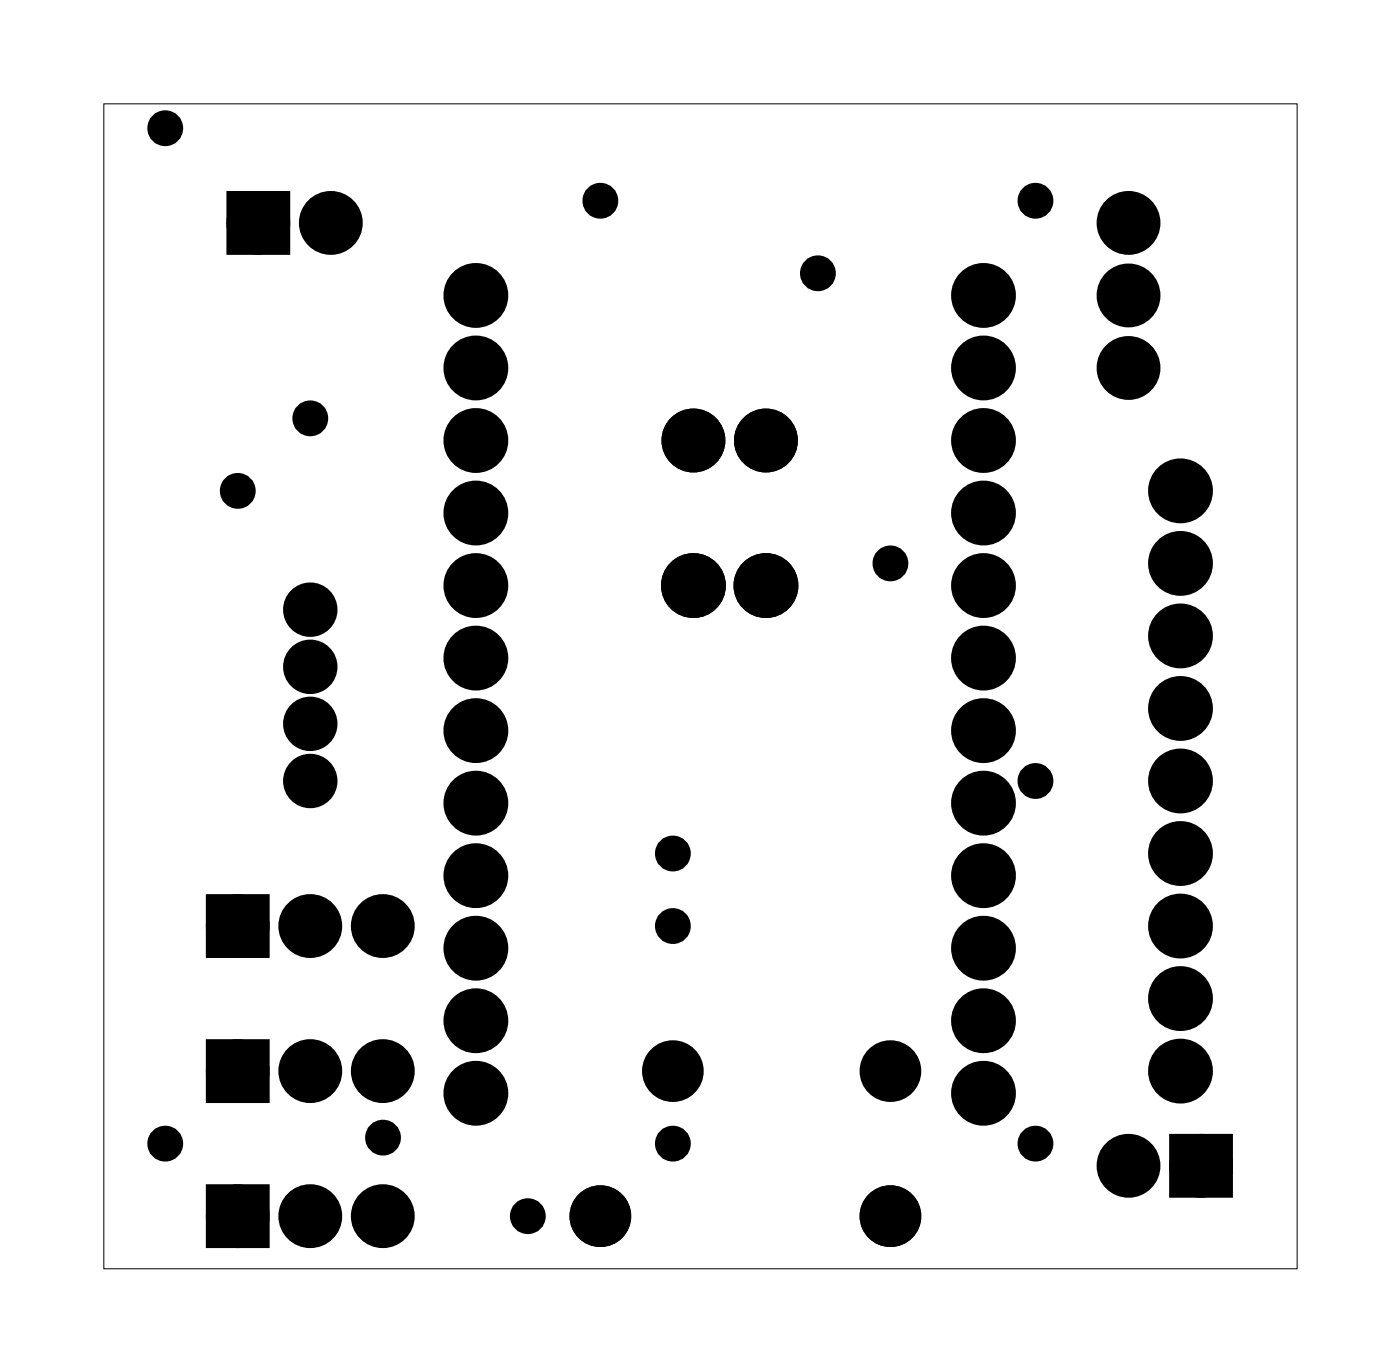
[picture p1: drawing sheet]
<svg xmlns="http://www.w3.org/2000/svg" width="49mm" height="48mm" viewBox="0 0 49 48" stroke-linecap="round" stroke-linejoin="round" font-family="sans-serif">
<path d="M3.6 3.6h41.8v40.8h-41.8z" fill="none" stroke="#000" stroke-width=".04"/>
<g fill="#000">
<circle cx="5.8" cy="4.5" r=".35"/>
<circle cx="8.3" cy="17.2" r=".35"/>
<circle cx="9" cy="7.8" r=".74"/>
<circle cx="10.9" cy="14.7" r=".35"/>
<circle cx="11.6" cy="7.8" r=".74"/>
<circle cx="16.7" cy="10.3" r=".75"/>
<circle cx="16.7" cy="12.9" r=".75"/>
<circle cx="16.7" cy="15.4" r=".75"/>
<circle cx="16.7" cy="18" r=".75"/>
<circle cx="21" cy="7" r=".35"/>
<circle cx="24.3" cy="15.4" r=".74"/>
<circle cx="26.8" cy="15.4" r=".74"/>
<circle cx="28.6" cy="9.6" r=".35"/>
<circle cx="31.2" cy="19.7" r=".35"/>
<circle cx="34.4" cy="10.3" r=".75"/>
<circle cx="34.4" cy="12.9" r=".75"/>
<circle cx="34.4" cy="15.4" r=".75"/>
<circle cx="34.4" cy="18" r=".75"/>
<circle cx="36.3" cy="7" r=".35"/>
<circle cx="39.5" cy="7.8" r=".74"/>
<circle cx="39.5" cy="12.9" r=".74"/>
<circle cx="39.5" cy="10.3" r=".74"/>
<circle cx="41.3" cy="19.7" r=".75"/>
<circle cx="41.3" cy="17.2" r=".75"/>
<circle cx="8.3" cy="37.5" r=".74"/>
<circle cx="8.3" cy="32.4" r=".74"/>
<circle cx="10.9" cy="23.4" r=".57"/>
<circle cx="10.9" cy="25.3" r=".57"/>
<circle cx="10.9" cy="21.4" r=".57"/>
<circle cx="10.9" cy="27.4" r=".57"/>
<circle cx="10.9" cy="37.5" r=".74"/>
<circle cx="10.9" cy="32.4" r=".74"/>
<circle cx="13.4" cy="37.5" r=".74"/>
<circle cx="13.4" cy="32.4" r=".74"/>
<circle cx="13.4" cy="39.8" r=".35"/>
<circle cx="16.7" cy="35.7" r=".75"/>
<circle cx="16.7" cy="33.2" r=".75"/>
<circle cx="16.7" cy="30.7" r=".75"/>
<circle cx="16.7" cy="23" r=".75"/>
<circle cx="16.7" cy="25.6" r=".75"/>
<circle cx="16.7" cy="28.1" r=".75"/>
<circle cx="16.7" cy="20.5" r=".75"/>
<circle cx="16.7" cy="38.3" r=".75"/>
<circle cx="23.6" cy="37.5" r=".7"/>
<circle cx="23.6" cy="29.9" r=".35"/>
<circle cx="23.6" cy="32.4" r=".35"/>
<circle cx="24.3" cy="20.5" r=".75"/>
<circle cx="26.8" cy="20.5" r=".75"/>
<circle cx="31.2" cy="37.5" r=".7"/>
<circle cx="34.4" cy="23" r=".75"/>
<circle cx="34.4" cy="28.1" r=".75"/>
<circle cx="34.4" cy="30.7" r=".75"/>
<circle cx="34.4" cy="35.7" r=".75"/>
<circle cx="34.4" cy="33.2" r=".75"/>
<circle cx="34.4" cy="25.6" r=".75"/>
<circle cx="34.4" cy="20.5" r=".75"/>
<circle cx="34.4" cy="38.3" r=".75"/>
<circle cx="36.3" cy="27.4" r=".35"/>
<circle cx="41.3" cy="27.4" r=".75"/>
<circle cx="41.3" cy="29.9" r=".75"/>
<circle cx="41.3" cy="32.4" r=".75"/>
<circle cx="41.3" cy="22.3" r=".75"/>
<circle cx="41.3" cy="24.8" r=".75"/>
<circle cx="41.3" cy="35" r=".75"/>
<circle cx="41.3" cy="37.5" r=".75"/>
<circle cx="5.8" cy="40.1" r=".35"/>
<circle cx="8.3" cy="42.6" r=".74"/>
<circle cx="10.9" cy="42.6" r=".74"/>
<circle cx="13.4" cy="42.6" r=".74"/>
<circle cx="18.5" cy="42.6" r=".35"/>
<circle cx="21" cy="42.6" r=".7"/>
<circle cx="23.6" cy="40.1" r=".35"/>
<circle cx="31.2" cy="42.6" r=".7"/>
<circle cx="36.3" cy="40.1" r=".35"/>
<circle cx="39.5" cy="40.8" r=".74"/>
<circle cx="42.1" cy="40.8" r=".74"/>
</g>
<g fill="none" stroke="#000" stroke-width=".55">
<circle cx="5.8" cy="4.5" r=".35"/>
<circle cx="8.3" cy="17.2" r=".35"/>
<circle cx="10.9" cy="14.7" r=".35"/>
<circle cx="21" cy="7" r=".35"/>
<circle cx="28.6" cy="9.6" r=".35"/>
<circle cx="31.2" cy="19.7" r=".35"/>
<circle cx="36.3" cy="7" r=".35"/>
<circle cx="13.4" cy="39.8" r=".35"/>
<circle cx="23.6" cy="32.4" r=".35"/>
<circle cx="23.6" cy="29.9" r=".35"/>
<circle cx="36.3" cy="27.4" r=".35"/>
<circle cx="5.8" cy="40.1" r=".35"/>
<circle cx="18.5" cy="42.6" r=".35"/>
<circle cx="23.6" cy="40.1" r=".35"/>
<circle cx="36.3" cy="40.1" r=".35"/>
</g>
<g fill="none" stroke="#000" stroke-width=".76" stroke-linecap="butt">
<path d="M8.3 7.1h1.5v1.4h-1.5zM7.6 36.8h1.5v1.4h-1.5zM7.6 31.7h1.5v1.5h-1.5zM7.6 41.9h1.5v1.4h-1.5zM41.3 40.1h1.5v1.5h-1.5z"/>
<circle cx="9" cy="7.8" r=".74"/>
<circle cx="11.6" cy="7.8" r=".74"/>
<circle cx="16.7" cy="12.9" r=".75"/>
<circle cx="16.7" cy="10.3" r=".75"/>
<circle cx="16.7" cy="15.4" r=".75"/>
<circle cx="16.7" cy="18" r=".75"/>
<circle cx="24.3" cy="15.4" r=".74"/>
<circle cx="26.8" cy="15.4" r=".74"/>
<circle cx="34.4" cy="12.9" r=".75"/>
<circle cx="34.4" cy="10.3" r=".75"/>
<circle cx="34.4" cy="18" r=".75"/>
<circle cx="34.4" cy="15.4" r=".75"/>
<circle cx="39.5" cy="10.3" r=".74"/>
<circle cx="39.5" cy="12.9" r=".74"/>
<circle cx="39.5" cy="7.8" r=".74"/>
<circle cx="41.3" cy="19.7" r=".75"/>
<circle cx="41.3" cy="17.2" r=".75"/>
<circle cx="8.3" cy="37.5" r=".74"/>
<circle cx="8.3" cy="32.4" r=".74"/>
<circle cx="10.9" cy="25.3" r=".57"/>
<circle cx="10.9" cy="21.4" r=".57"/>
<circle cx="10.9" cy="27.4" r=".57"/>
<circle cx="10.9" cy="23.4" r=".57"/>
<circle cx="10.9" cy="37.5" r=".74"/>
<circle cx="10.9" cy="32.4" r=".74"/>
<circle cx="13.4" cy="37.5" r=".74"/>
<circle cx="13.4" cy="32.4" r=".74"/>
<circle cx="16.7" cy="30.7" r=".75"/>
<circle cx="16.7" cy="38.3" r=".75"/>
<circle cx="16.7" cy="35.7" r=".75"/>
<circle cx="16.7" cy="33.2" r=".75"/>
<circle cx="16.7" cy="25.6" r=".75"/>
<circle cx="16.7" cy="20.5" r=".75"/>
<circle cx="16.7" cy="28.1" r=".75"/>
<circle cx="16.7" cy="23" r=".75"/>
<circle cx="23.6" cy="37.5" r=".7"/>
<circle cx="24.3" cy="20.5" r=".75"/>
<circle cx="26.8" cy="20.5" r=".75"/>
<circle cx="31.2" cy="37.5" r=".7"/>
<circle cx="34.4" cy="30.7" r=".75"/>
<circle cx="34.4" cy="33.2" r=".75"/>
<circle cx="34.4" cy="38.3" r=".75"/>
<circle cx="34.4" cy="35.7" r=".75"/>
<circle cx="34.4" cy="25.6" r=".75"/>
<circle cx="34.4" cy="20.5" r=".75"/>
<circle cx="34.4" cy="23" r=".75"/>
<circle cx="34.4" cy="28.1" r=".75"/>
<circle cx="41.3" cy="32.4" r=".75"/>
<circle cx="41.3" cy="29.9" r=".75"/>
<circle cx="41.3" cy="37.5" r=".75"/>
<circle cx="41.3" cy="22.3" r=".75"/>
<circle cx="41.3" cy="24.8" r=".75"/>
<circle cx="41.3" cy="27.4" r=".75"/>
<circle cx="41.3" cy="35" r=".75"/>
<circle cx="8.3" cy="42.6" r=".74"/>
<circle cx="10.9" cy="42.6" r=".74"/>
<circle cx="13.4" cy="42.6" r=".74"/>
<circle cx="21" cy="42.6" r=".7"/>
<circle cx="31.2" cy="42.6" r=".7"/>
<circle cx="39.5" cy="40.8" r=".74"/>
<circle cx="42.1" cy="40.8" r=".74"/>
</g>
<path d="M8.3 7.1h1.5v1.4h-1.5zM7.6 36.8h1.5v1.4h-1.5zM7.6 31.7h1.5v1.5h-1.5zM7.6 41.9h1.5v1.4h-1.5zM41.3 40.1h1.5v1.5h-1.5z" fill="#000"/>
</svg>
